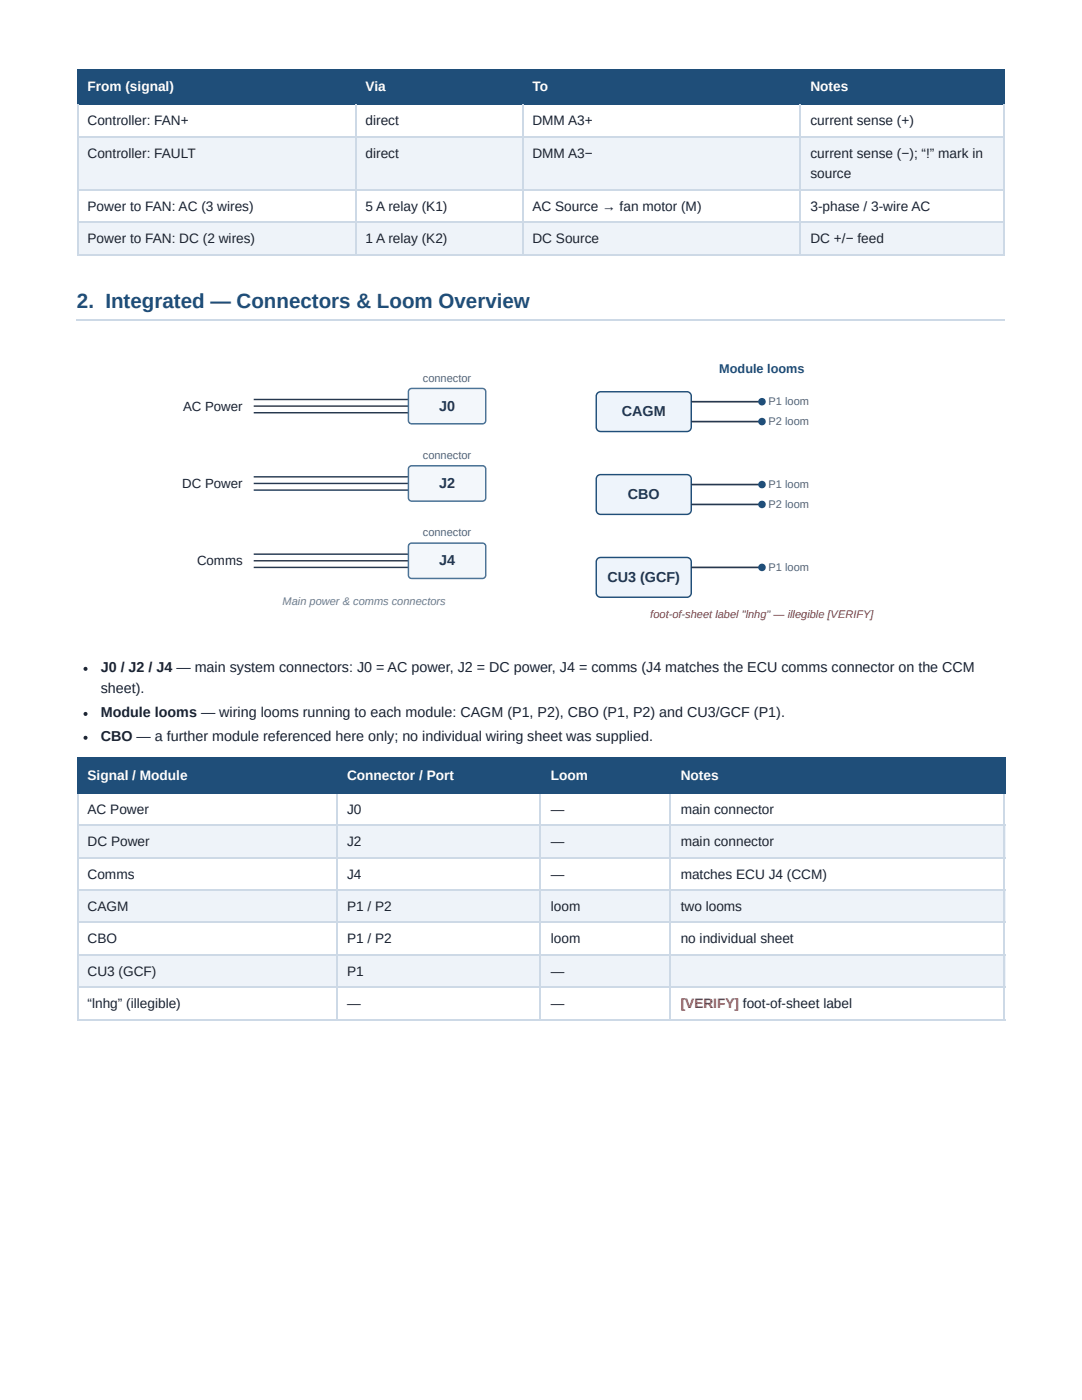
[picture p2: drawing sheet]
<svg xmlns="http://www.w3.org/2000/svg" width="216mm" height="279mm" viewBox="0 0 216 279" stroke-linecap="round" stroke-linejoin="round" font-family="sans-serif">
<defs><g id="words">
<text font-size="4.1" fill="#1f4e79" x="15.3" y="61.4">2. Integrated — Connectors &amp; Loom Overview</text>
<g font-size="2.9" fill="#1f3350">
<text x="87.6" y="81.9">J0</text>
<text x="124.1" y="83">CAGM</text>
<text x="87.6" y="97.4">J2</text>
<text x="125.3" y="99.6">CBO</text>
<text x="87.6" y="112.8">J4</text>
<text x="121.2" y="116.1">CU3 (GCF)</text>
</g>
<g font-size="2.9" fill="#1a2230">
<text x="20.1" y="134.1">J0 / J2 / J4 — main system connectors: J0 = AC power, J2 = DC power, J4 = comms (J4 matches the ECU comms connector on the CCM</text>
<text x="20.1" y="138.4">sheet).</text>
<text x="20.1" y="143.1">Module looms — wiring looms running to each module: CAGM (P1, P2), CBO (P1, P2) and CU3/GCF (P1).</text>
<text x="20.1" y="147.9">CBO — a further module referenced here only; no individual wiring sheet was supplied.</text>
</g>
<g font-size="2.7" fill="#fff">
<text x="17.5" y="18.3">From (signal)</text>
<text x="72.9" y="18.3">Via</text>
<text x="106.2" y="18.3">To</text>
<text x="161.7" y="18.3">Notes</text>
<text x="17.5" y="155.6">Signal / Module</text>
<text x="69.2" y="155.6">Connector / Port</text>
<text x="109.9" y="155.6">Loom</text>
<text x="135.8" y="155.6">Notes</text>
</g>
<g font-size="2.7" fill="#1a2230">
<text x="17.5" y="24.9">Controller: FAN+</text>
<text x="72.9" y="24.9">direct</text>
<text x="106.2" y="24.9">DMM A3+</text>
<text x="161.7" y="24.9">current sense (+)</text>
<text x="17.5" y="31.5">Controller: FAULT</text>
<text x="72.9" y="31.5">direct</text>
<text x="106.2" y="31.5">DMM A3−</text>
<text x="161.7" y="31.5">current sense (−); “!” mark in</text>
<text x="161.7" y="35.5">source</text>
<text x="17.5" y="42.1">Power to FAN: AC (3 wires)</text>
<text x="72.9" y="42.1">5 A relay (K1)</text>
<text x="106.2" y="42.1">AC Source → fan motor (M)</text>
<text x="161.7" y="42.1">3-phase / 3-wire AC</text>
<text x="17.5" y="48.4">Power to FAN: DC (2 wires)</text>
<text x="72.9" y="48.4">1 A relay (K2)</text>
<text x="106.2" y="48.4">DC Source</text>
<text x="161.7" y="48.4">DC +/− feed</text>
<text x="17.5" y="162.5">AC Power</text>
<text x="69.2" y="162.5">J0</text>
<text x="109.9" y="162.5">—</text>
<text x="135.8" y="162.5">main connector</text>
<text x="17.5" y="168.8">DC Power</text>
<text x="69.2" y="168.8">J2</text>
<text x="109.9" y="168.8">—</text>
<text x="135.8" y="168.8">main connector</text>
<text x="17.5" y="175.4">Comms</text>
<text x="69.2" y="175.4">J4</text>
<text x="109.9" y="175.4">—</text>
<text x="135.8" y="175.4">matches ECU J4 (CCM)</text>
<text x="17.5" y="181.8">CAGM</text>
<text x="69.2" y="181.8">P1 / P2</text>
<text x="109.9" y="181.8">loom</text>
<text x="135.8" y="181.8">two looms</text>
<text x="17.5" y="188.1">CBO</text>
<text x="69.2" y="188.1">P1 / P2</text>
<text x="109.9" y="188.1">loom</text>
<text x="135.8" y="188.1">no individual sheet</text>
<text x="17.5" y="194.7">CU3 (GCF)</text>
<text x="69.2" y="194.7">P1</text>
<text x="109.9" y="194.7">—</text>
<text x="17.5" y="201.1">“lnhg” (illegible)</text>
<text x="69.2" y="201.1">—</text>
<text x="109.9" y="201.1">—</text>
</g>
<text font-size="2.7" fill="#b3322f" x="135.8" y="201.1">[VERIFY] foot-of-sheet label</text>
<g font-size="2.6" fill="#1a2230">
<text x="36.5" y="81.9">AC Power</text>
<text x="36.4" y="97.4">DC Power</text>
<text x="39.3" y="112.8">Comms</text>
</g>
<text font-size="2.5" fill="#1f4e79" x="143.5" y="74.4">Module looms</text>
<g font-size="2.2" fill="#52627a">
<text x="84.4" y="76.2">connector</text>
<text x="153.4" y="80.8">P1 loom</text>
<text x="153.4" y="84.8">P2 loom</text>
<text x="84.4" y="91.6">connector</text>
<text x="153.4" y="97.4">P1 loom</text>
<text x="153.4" y="101.3">P2 loom</text>
<text x="84.4" y="107.1">connector</text>
<text x="153.4" y="113.9">P1 loom</text>
</g>
<text font-size="2.2" fill="#6b7a90" x="56.4" y="120.7">Main power &amp; comms connectors</text>
<text font-size="2.2" fill="#b3322f" x="129.8" y="123.4">foot-of-sheet label &quot;lnhg&quot; — illegible [VERIFY]</text>
</g></defs>
<g fill="#1f4e79">
<path d="M15.6 14h55.3v6.9h-55.3z"/>
<path d="M70.9 14h33.3v6.9h-33.3z"/>
<path d="M104.2 14h55.6v6.9h-55.6z"/>
<path d="M159.8 14h40.8v6.9h-40.8z"/>
</g>
<g fill="#eef3f9">
<path d="M15.6 27.3h55.3v10.5h-55.3z"/>
<path d="M70.9 27.3h33.3v10.5h-33.3z"/>
<path d="M104.2 27.3h55.6v10.5h-55.6z"/>
<path d="M159.8 27.3h40.8v10.5h-40.8z"/>
<path d="M15.6 44.4h55.3v6.4h-55.3z"/>
<path d="M70.9 44.4h33.3v6.4h-33.3z"/>
<path d="M104.2 44.4h55.6v6.4h-55.6z"/>
<path d="M159.8 44.4h40.8v6.4h-40.8z"/>
</g>
<path d="M15.3 13.9h185.3M15.5 13.8v7.1M71 13.8v7.1M104.4 13.8v7.1M159.7 13.8v7.1M200.4 13.8v7.1M15.3 20.8h185.3" fill="none" stroke="#1f4e79" stroke-width=".26"/>
<path d="M15.3 27.4h185.3M15.3 38h185.3M15.5 20.9v30.2M71 20.9v30.2M104.4 20.9v30.2M159.7 20.9v30.2M200.4 20.9v30.2M15.3 44.3h185.3M15.3 50.9h185.3M15.3 63.9h185.3" fill="none" stroke="#cdd9e6" stroke-width=".26"/>
<g fill="#1f4e79">
<path d="M15.6 151.3h51.6v6.9h-51.6z"/>
<path d="M67.2 151.3h40.7v6.9h-40.7z"/>
<path d="M107.9 151.3h26v6.9h-26z"/>
<path d="M133.9 151.3h66.7v6.9h-66.7z"/>
</g>
<g fill="#eef3f9">
<path d="M15.6 164.8h51.6v6.4h-51.6z"/>
<path d="M67.2 164.8h40.7v6.4h-40.7z"/>
<path d="M107.9 164.8h26v6.4h-26z"/>
<path d="M133.9 164.8h66.7v6.4h-66.7z"/>
<path d="M15.6 177.8h51.6v6.3h-51.6z"/>
<path d="M67.2 177.8h40.7v6.3h-40.7z"/>
<path d="M107.9 177.8h26v6.3h-26z"/>
<path d="M133.9 177.8h66.7v6.3h-66.7z"/>
<path d="M15.6 190.5h51.6v6.6h-51.6z"/>
<path d="M67.2 190.5h40.7v6.6h-40.7z"/>
<path d="M107.9 190.5h26v6.6h-26z"/>
<path d="M133.9 190.5h66.7v6.6h-66.7z"/>
</g>
<path d="M15.3 151.2h185.3M15.3 158.4h185.3M15.5 151.1v7.4M67.3 151.1v7.4M107.8 151.1v7.4M133.7 151.1v7.4M200.4 151.1v7.4" fill="none" stroke="#1f4e79" stroke-width=".26"/>
<path d="M15.5 158.5v45.2M67.3 158.5v45.2M107.8 158.5v45.2M133.7 158.5v45.2M200.4 158.5v45.2M15.3 164.7h185.3M15.3 171.3h185.3M15.3 177.7h185.3M15.3 184h185.3M15.3 190.6h185.3M15.3 197h185.3M15.3 203.6h185.3" fill="none" stroke="#cdd9e6" stroke-width=".26"/>
<path d="M50.6 79.7h30.9M50.6 81.1h30.9M50.6 82.4h30.9" fill="none" stroke="#26384f" stroke-width=".29"/>
<path d="M81.7 77.7l.5-.2h14.1a.66 .66 0 0 1 .6 .7v5.7a.66 .66 0 0 1-.6 .7h-14.1a.66 .66 0 0 1-.7-.7v-5.7z" fill="#f3f7fb"/>
<path d="M81.7 77.7l.5-.2h14.1a.66 .66 0 0 1 .6 .7v5.7a.66 .66 0 0 1-.6 .7h-14.1a.66 .66 0 0 1-.7-.7v-5.7z" fill="none" stroke="#3f6f99" stroke-width=".29"/>
<path d="M50.6 95.2h30.9M50.6 96.5h30.9M50.6 97.8h30.9" fill="none" stroke="#26384f" stroke-width=".29"/>
<path d="M81.7 93.1l.5-.1h14.1a.66 .66 0 0 1 .6 .6v5.7a.66 .66 0 0 1-.6 .7h-14.1a.66 .66 0 0 1-.7-.7v-5.7z" fill="#f3f7fb"/>
<path d="M81.7 93.1l.5-.1h14.1a.66 .66 0 0 1 .6 .6v5.7a.66 .66 0 0 1-.6 .7h-14.1a.66 .66 0 0 1-.7-.7v-5.7z" fill="none" stroke="#3f6f99" stroke-width=".29"/>
<path d="M50.6 110.6h30.9M50.6 111.9h30.9M50.6 113.2h30.9" fill="none" stroke="#26384f" stroke-width=".29"/>
<path d="M81.7 108.6l.5-.2h14.1a.66 .66 0 0 1 .6 .7v5.7a.66 .66 0 0 1-.6 .6h-14.1a.66 .66 0 0 1-.7-.6v-5.7z" fill="#f3f7fb"/>
<path d="M81.7 108.6l.5-.2h14.1a.66 .66 0 0 1 .6 .7v5.7a.66 .66 0 0 1-.6 .6h-14.1a.66 .66 0 0 1-.7-.6v-5.7z" fill="none" stroke="#3f6f99" stroke-width=".29"/>
<path d="M119.2 78.4l.7-.2h17.2a.88 .88 0 0 1 .8 .9v6.1a.88 .88 0 0 1-.8 .9h-17.2a.88 .88 0 0 1-.9-.9v-6.1z" fill="#eef4fb"/>
<path d="M119.2 78.4l.7-.2h17.2a.88 .88 0 0 1 .8 .9v6.1a.88 .88 0 0 1-.8 .9h-17.2a.88 .88 0 0 1-.9-.9v-6.1z" fill="none" stroke="#1f4e79" stroke-width=".29"/>
<path d="M137.9 80.2h14.1" fill="none" stroke="#26384f" stroke-width=".33"/>
<circle cx="152" cy="80.2" r=".75" fill="#1f4e79"/>
<path d="M137.9 84.1h14.1" fill="none" stroke="#26384f" stroke-width=".33"/>
<circle cx="152" cy="84.1" r=".75" fill="#1f4e79"/>
<path d="M119.2 95l.7-.3h17.2a.88 .88 0 0 1 .8 .9v6.2a.88 .88 0 0 1-.8 .9h-17.2a.88 .88 0 0 1-.9-.9v-6.2z" fill="#eef4fb"/>
<path d="M119.2 95l.7-.3h17.2a.88 .88 0 0 1 .8 .9v6.2a.88 .88 0 0 1-.8 .9h-17.2a.88 .88 0 0 1-.9-.9v-6.2z" fill="none" stroke="#1f4e79" stroke-width=".29"/>
<path d="M137.9 96.7h14.1" fill="none" stroke="#26384f" stroke-width=".33"/>
<circle cx="152" cy="96.7" r=".75" fill="#1f4e79"/>
<path d="M137.9 100.7h14.1" fill="none" stroke="#26384f" stroke-width=".33"/>
<circle cx="152" cy="100.7" r=".75" fill="#1f4e79"/>
<path d="M119.2 111.5l.7-.2h17.2a.88 .88 0 0 1 .8 .8v6.2a.88 .88 0 0 1-.8 .9h-17.2a.88 .88 0 0 1-.9-.9v-6.2z" fill="#eef4fb"/>
<path d="M119.2 111.5l.7-.2h17.2a.88 .88 0 0 1 .8 .8v6.2a.88 .88 0 0 1-.8 .9h-17.2a.88 .88 0 0 1-.9-.9v-6.2z" fill="none" stroke="#1f4e79" stroke-width=".29"/>
<path d="M137.9 113.2h14.1" fill="none" stroke="#26384f" stroke-width=".33"/>
<circle cx="152" cy="113.2" r=".75" fill="#1f4e79"/>
<g fill="#1a2230">
<circle cx="17.1" cy="133.5" r=".4"/>
<circle cx="17.1" cy="142.5" r=".4"/>
<circle cx="17.1" cy="147.2" r=".4"/>
</g>
<use href="#words"/>
</svg>
